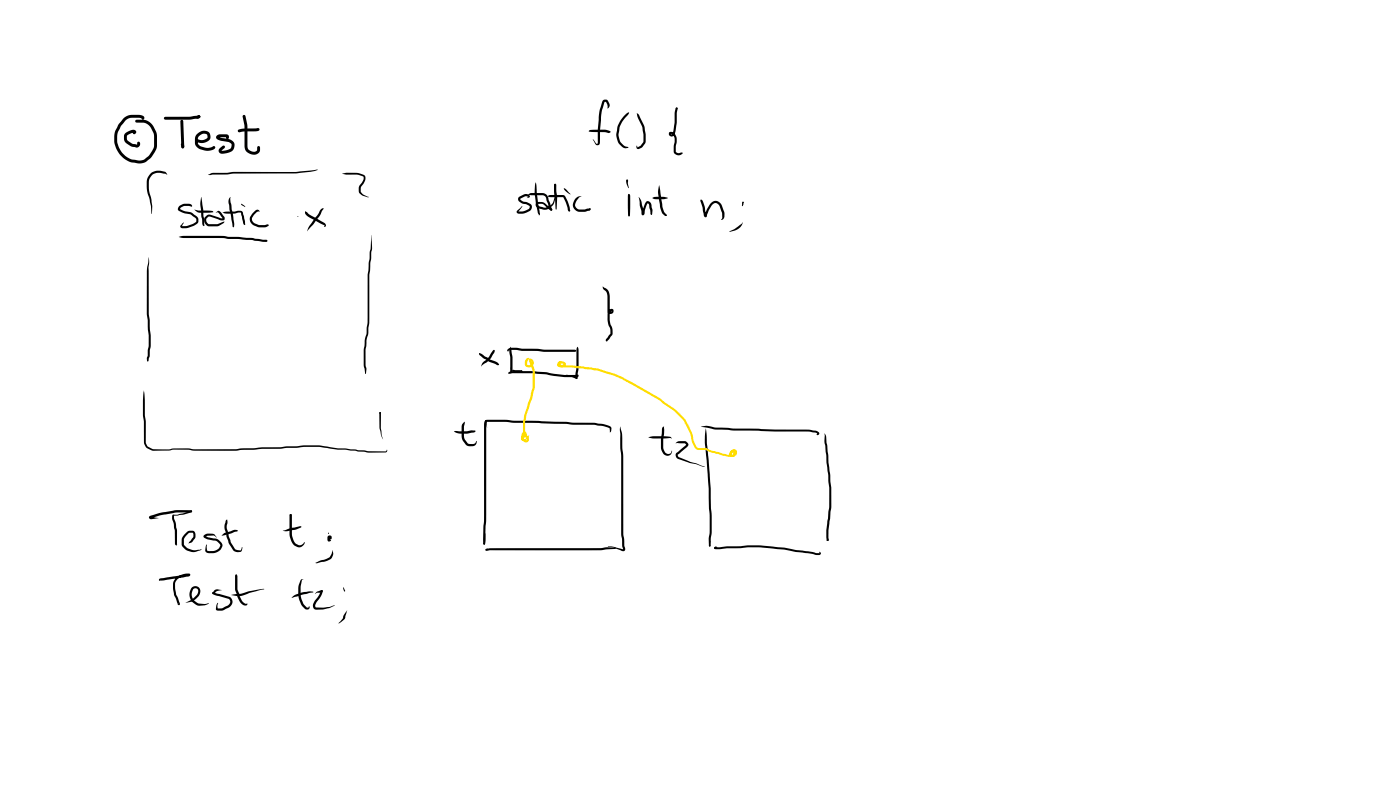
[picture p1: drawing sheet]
<svg xmlns="http://www.w3.org/2000/svg" width="337mm" height="190mm" viewBox="0 0 337 190" stroke-linecap="round" stroke-linejoin="round" font-family="sans-serif">
<g fill="#000">
<path d="M30.1 32a2.12 2.12 0 0 1 2.5-.6 .45 .45 0 0 1 0 .7 .45 .45 0 0 1-.7-.2l.2-.3v.3l-1.5 .7v1l1.4 1 .9 .2 .2-.7a.56 .56 0 0 1 .6 .3 .56 .56 0 0 1-.2 .7 1.89 1.89 0 0 1-1.9 .1l-1.1-.7a1.78 1.78 0 0 1-.4-2.5zM29.7 28.4l.8-.5 .8-.3h2.2l.9 .2a.43 .43 0 0 1 .3 .6 .43 .43 0 0 1-.6 .3l-.1-.4 .1 .2-.7-.2h-2l-.8 .3-.6 .5a5.5 5.5 0 0 0 0 8.3l1.3 .8 1.1 .2a2.8 2.8 0 0 0 2.4-.2l1-.8 1.1-1.8 .1-2.9-.1-.8-.6-1.2-.7-.8-1-.4h-1.8l-.3-.4 .3-.3h1.7a3.2 3.2 0 0 1 2.4 1.6l.8 1.7v2.9l-.2 .9-.9 1.6a3.6 3.6 0 0 1-4.3 1.6 5.9 5.9 0 0 1-3.2-9.9zM39.5 28.2l6-.1 2.1-.3-.1 .1 .3-.2 .4 .3-.5 .5-2.2 .3h-5.8l-.2-.1zM43.6 34.5a.62 .62 0 0 1 .7 .8l-.1 .2a.53 .53 0 0 1-.7-.6zM43.5 28.9l.2-.1 .4 .3 .2 6.2-.4 .4-.3-.4zM47.3 32.3a1.88 1.88 0 0 1 3.2 0 1.57 1.57 0 0 1-1.7 2l-1.5-.2-.2-.3 .3-.4 .6 .2a1.27 1.27 0 0 0 1.9-.9 1.03 1.03 0 0 0-.9-.7 1.03 1.03 0 0 0-1 .6l-.4 .7v1.1l.3 .5 .4 .3 1.3 .3 1.4-.2a.51 .51 0 0 1 .8 .1l-.5 .5a3.4 3.4 0 0 1-2.2 .2l-1.2-.4-.9-.8-.1-1.7zM47.2 28l.6-.3 .4 .3-.1 .3-.7 .2-.2-.1zM52.1 32.6l.7-.3h1.8a.6 .6 0 0 1 .5 .5 .6 .6 0 0 1-.4 .6l-.3-.1-.1-.4 .1 .1-1.8 .1v-.2l2.5 .5a1.65 1.65 0 0 1 1.3 1.8 1.65 1.65 0 0 1-1.5 1.5l-1.1 .2a.85 .85 0 0 1-1.2-.9l.5-.6 .7-.4 .3 .3-.8 .9 1.7-.3 .4-.2 .2-.4a.81 .81 0 0 0-.6-1.2l-2.1-.3a.81 .81 0 0 1-.8-1.2zM57.2 31.2a7.2 7.2 0 0 1 3.8-.3l1.1-.2 .3 .4-.1 .2-.5 .2-3.2 .1-1.1 .2-.3-.1zM58.4 27.7l.3-.1 .3 .3 .4 2 .1 5.2a1.39 1.39 0 0 0 .9 1.2 1.39 1.39 0 0 0 1.4-.2v-.7l.4-.3 .3 .3v.7a1.75 1.75 0 0 1-2.9 .6l-.7-.7a7.2 7.2 0 0 1-.1-3.2v-2.5l-.5-2.3zM141.6 31.4l.1-.1a7.8 7.8 0 0 1 3.3-.1h.9l.9 .5a1.28 1.28 0 0 1-1.4 0l-3.7-.1-.1 .1zM145 24.1a.79 .79 0 0 1 1.2 .2l.4 1.1-.5 .7-.1-.9-.3-.7h-.4a13.4 13.4 0 0 0-.8 4.4l-.3 5.3a.61 .61 0 0 1-.4 .7 .61 .61 0 0 1-.8-.4l-.5-1 .2 .1 .7 .9h.3l.2-5.7a12 12 0 0 1 1.1-4.7z"/>
<path d="M150.1 27.8a1.37 1.37 0 0 1 1.1-.8v.3a7.8 7.8 0 0 0-2.3 3.5v.6a3.2 3.2 0 0 0 .4 2.9l.8 .7 1 .4-1 .2-1.2-.9a3.8 3.8 0 0 1-.6-3.3 6 6 0 0 1 1.8-3.6zM153.1 27.2l.4 .2 .4 .9a10.4 10.4 0 0 1 1.3 5.8l-.7 1.2-.9 .5a.46 .46 0 0 1-.6-.2 .46 .46 0 0 1 .1-.6l.2 .4 .7-.4 .6-.8 .1-1.9-.3-1.8-1.1-2.2zM162.5 25.9l.2-.1 .2 .3-.2 .5zM162.5 25.9h.3l.1 .2-.2 1.1v2.2l-.3 1.8a1.51 1.51 0 0 1-.9 1.6 .62 .62 0 0 1-.7-.9 .62 .62 0 0 1 1.1-.1l.1 .1a2.82 2.82 0 0 1 .5 3.3v1.3a1.1 1.1 0 0 0 1.3 .1l.3 .1a1.23 1.23 0 0 1-2.1-.1v-1.4a2.65 2.65 0 0 0-.3-2.9l-.5-.1 .1-.2v.3h.2l.4-.9 .3-2v-2.3zM36.2 41.6a3 3 0 0 1 2.5-.6l1 .3 .5 .7-1.7-.5a2.24 2.24 0 0 0-2.7 2.2v2.1l.6 2.1 .2 1.7-.1 1.8-.5-3.2a9.4 9.4 0 0 1-.6-5.3zM43 56.9l1.1-.2h1.9a56.6 56.6 0 0 1 10.1 .2l4.5 .3 3.4 .4 .3 .3-.3 .2h-.8l-2.6-.4-4.5-.3a58 58 0 0 0-10.1-.2l-2.2-.1zM43.1 49.5a2.67 2.67 0 0 1 3.1-.2l-.2 .4-.3-.1a2.84 2.84 0 0 0-2.2 .2l-.2 .5 1.2 .5 1.5 .2 1.2 .9a1.22 1.22 0 0 1 .1 1.9l-.8 .5a4.7 4.7 0 0 1-2.7 .5 .49 .49 0 0 1-.5-.4 .49 .49 0 0 1 .4-.5l.5-.4-.5 .9 1.2-.1 1.4-.5 .9-.6v-.6l-.3-.3-1.2-.8-.9-.2a2.26 2.26 0 0 1-2.1-1zM46.7 50.3l1 .3 3.3 .1 .3 .2-1 .2h-2.4l-.5-.2zM48.4 47.3l.7 5.4 .1 1.4-.2 .2-.4-.5-.2-1.9-.3-3zM50 42l1.3-.5h3.3l1.5-.2h7.1a60.2 60.2 0 0 0 12.5-.5l.7-.1-.2 .2a10.1 10.1 0 0 1-4.1 .6l-1 .2h-15l-1.5 .2zM49.2 52.2l.6-.5 .6-.1 2.6 .8h.6l-.1 .2-1-1.6-.6 .1 .2-.2a.69 .69 0 0 1 .7-.2 .69 .69 0 0 1 .5 .6l.6 .8a.61 .61 0 0 1 0 .8 .61 .61 0 0 1-.9 0l-2.7-.9-.7 .6a1.13 1.13 0 0 0 .5 1.2h2.1l1.8-.5-.3 .3-1.3 .7-2.2 .1a1.52 1.52 0 0 1-1-2.2zM53.5 51.1l3.7-.5a1.04 1.04 0 0 1 1.1 .3l.6 2.3v.8a.67 .67 0 0 1-.5-.9l-.5-1.9-.1-.1a8.4 8.4 0 0 1-4.3 0z"/>
<path d="M55.4 47.3v1.2l.9 5.1v.9l-.2 .1-.2-.1-.8-5a2.1 2.1 0 0 1 .3-2.2zM57.9 49l.8 .3 .2 .4-.8-.4zM60.8 51.1l.5-.5a.59 .59 0 0 1 1.1 .1v.2l-.7 .1-1.1 1.3a1.17 1.17 0 0 0 .8 1.4l1 .4 1.8-.2a.24 .24 0 0 1 .3 .1 .24 .24 0 0 1-.1 .3l-.6 .3h-1.4l-1-.3a1.65 1.65 0 0 1-1.2-2.3zM73.3 50.9l.2-.1 .1 .1-.1 .2zM73.3 50.9a.7 .7 0 0 1 1 .5l3.7 2.2a.45 .45 0 0 1 .4 .5 .45 .45 0 0 1-.5 .4l.2-.2-.2-.2-4-2.2a.94 .94 0 0 1-.6-1zM73.4 50.9l.1-.1 .2 .3zM77.1 50.3l.5-.3 .2 .1-1.1 2-2.9 3.4a11 11 0 0 1 2.2-3.5zM82.3 41.7a7.8 7.8 0 0 1 5.2 .4 1.59 1.59 0 0 1-.2 2.2l-.5 .7-.1 1.1 .6 .6 1.3 .7-1.3-.4-.9-.6a2.24 2.24 0 0 1 .1-1.9l.3-.4a1.82 1.82 0 0 0 .6-1.6l-1.4-.5-2.8-.1zM89.3 56.5v.5a11 11 0 0 1-.1 4.2l-.4 4.8v11.5l-.9 6.6v3.6l.2 .9-.2 1.2-.5-2.1v-3.6l.3-2.5 .4-1.5 .3-2.6v-11.5l.5-5.4 .2-.9zM124.7 47.3a2.12 2.12 0 0 1 2.4-.5 .37 .37 0 0 1 .3 .5 .37 .37 0 0 1-.5 .2l-.3 .1 .4-.4-.6-.1-1.3 .7v.2l.6 .4 .7 .1a1.75 1.75 0 0 1 1.4 .9 1.19 1.19 0 0 1-.5 1.3 3.8 3.8 0 0 1-2.7 .6l-.4-.2v-.4l1.4-1.2-1 1.4 .1-.1a3.5 3.5 0 0 0 2.4-.6l.2-.3v-.4l-.8-.4-.8-.1a1.59 1.59 0 0 1-1.1-1zM127.1 46.6a1.94 1.94 0 0 1 1.9-.2h1.2a1.55 1.55 0 0 1 1.7 1.6l.6 1.7a.55 .55 0 0 1 0 .9l-.6-.8-.6-2.2-.3-.5-.5-.2h-3.6zM128.7 43.8l1 6.9a.81 .81 0 0 1-.1 1l-.3-.6a23.7 23.7 0 0 1-.7-6.5z"/>
<path d="M131.8 47l.1-.1a8.6 8.6 0 0 1 3.9 .1l1.1 2.6 .1 1.2a.66 .66 0 0 1-.6-.9l-1-2.5h-3l-.5-.2-.1 .2zM133.3 44.2h.3l.1 .2-.1 2.8a2.85 2.85 0 0 1-3.2 3.1l-.6-.1a.93 .93 0 0 1-.9-.5 .93 .93 0 0 1 .1-1.1h1.6l1.2 1a1.03 1.03 0 0 1 .9 1 1.37 1.37 0 0 1-1.3-.8l-1-.8h-1.1v.3l.3 .2 1 .3a2.56 2.56 0 0 0 2.7-2.6zM133.3 44.2l.2-.1 .2 .3 .3 2.9-.3 3.1-.5-4.5zM135.6 45.2l.5 .3 1 1.1a1.83 1.83 0 0 1-1.4-1zM138.4 47.7l.5-.5 .9-.1a2.81 2.81 0 0 0-1.5 1.8 1.12 1.12 0 0 0 1.1 1.4l2.1-.2a.27 .27 0 0 1 .3-.1 .27 .27 0 0 1 .2 .3l-.3 .3-.9 .3h-1.1a1.81 1.81 0 0 1-1.9-1.1 1.81 1.81 0 0 1 .6-2.1zM141.7 50.1l.3 .1-.3 .4zM150.6 43.2l.1-.1 .2 .1-.2 .2zM150.6 43.2l.1-.1 .3 .2 .1 1.9-.5-1.1zM151.1 46.6l.2 .1-.3 .2zM151 46.7l.3-.1 .2 .4-.1 4.8-.2 .2-.2-.2zM153.5 47.3l.7 1 .5 2.2 .1 .9-.4-.2 .1-.1a4.9 4.9 0 0 1 .9-2.7 .94 .94 0 0 1 1.2 1l.3 1.1-.2 1-.1 .1-.2-.2-.4-2.2-.3-.4-.7 2.2a.44 .44 0 0 1-.2 .6 .44 .44 0 0 1-.6-.2zM156.4 51.3l.3 .2-.1 .1z"/>
<path d="M156.8 47.6l.5-.3h1.3h1l.9 .3-.9 .3h-1l-1.3-.1zM158.4 44.5l.9 5.3 .4 1.2 .6 .7-.1 .2-.4-.1-.6-.6-.6-2a11 11 0 0 1-.2-4.7zM159.9 51.6l.2-.1 .1 .3-.2 .1zM160 51.5l.3 .1-.1 .3-.3-.1zM168.4 48l.3 .1-.2 .2zM168.4 48.1l.1-.1 .3 .1 .6 1.5 .4 2.1-.4 .1 .5-1.5 .6-1a1.59 1.59 0 0 1 1.6-1.1 1.59 1.59 0 0 1 1.4 1.2l.6 1.6v1.1a.52 .52 0 0 1-.1 .5 .52 .52 0 0 1-.6 .1l.2-.4v-1l-.6-1.7a1.05 1.05 0 0 0-1-.8 1.05 1.05 0 0 0-1 .7l-1 2a.47 .47 0 0 1-.6 .6 .47 .47 0 0 1-.2-.7zM175.3 55.6l1.3-.6 2-1.6a2.57 2.57 0 0 1-2.1 2l-1.1 .3zM178.5 48.5l.3 .1-.4 .9zM178.6 48.4l.2 .4-.3-.2zM35.8 61.8v10a17.8 17.8 0 0 0 .2 5.2v1.4a18.1 18.1 0 0 1 0 5.8v1.4l-.5 1.3-.2-.8 .2-.6v-1.5a17.9 17.9 0 0 0 0-5.6v-1.4a94.9 94.9 0 0 1-.1-12.6zM144.9 68.8l.6 .4a2.14 2.14 0 0 1 1.1 2.2v3.6l-.2-.1h.5l.1-.3 .1 .1-.2 .1a4.2 4.2 0 0 0-.1 3.3l.4 .9 .1 1.2-1.2 1.6a.27 .27 0 0 1-.5 0 .27 .27 0 0 1 .1-.4l1-1.2v-.9l-.2-.8a4.9 4.9 0 0 1-.5-2.9l.4-1a.59 .59 0 0 1 .7-.3 .59 .59 0 0 1 .4 .7 .59 .59 0 0 1-.7 .4h-.5l-.2-.2-.1-4.4-.3-.7-.7-.7zM34.6 93.8l.2 2.4v3.6l.3 1.5-.1 5 .5 .9 1.2 .7 3.8 .1 1.2-.3h3.4l1.5 .2h10.1l6.3-.4 4.4-.1 5.6-.4h3.7l4.5 .7h2l5.4 .7h4.1l.2-.3a.21 .21 0 0 1 .3 .2 .21 .21 0 0 1-.2 .3l-.3 .1h-4.1l-5.5-.7h-2l-4.4-.6h-3.6l-5.7 .4h-4.4l-6.3 .5h-10.1l-1.3-.3h-3.6l-1.2 .2-3.7 .1-1.5-.7-.6-1-.1-4.5a38.7 38.7 0 0 1 0-8.3z"/>
<path d="M91.2 99.1l.2-.1 .1 .1-.1 .2zM91.3 99l.2 .1-.2 .3zM115.2 84.9l.3 .1-.1 .1-.2-.1zM115.3 84.8l2.5 1.6 1.5 .5 .5 .4a.28 .28 0 0 1 0 .5 .28 .28 0 0 1-.4-.2l-1.9-.7-1.3-.8-1-.9zM118.5 84.2l.2-.2a.6 .6 0 0 1-.1 1.1l-.3 .4a4.2 4.2 0 0 1-1.9 1.9l-.7 .6a2.14 2.14 0 0 1 1.2-1.6l.6-.7zM122.1 83.9a3.2 3.2 0 0 1 2.8-.2l4.3 .1 1.6 .2h7.4v.2l.2-.2 .1 .2-.3 .3h-7.4l-7.9-.4-.7 .2v.2l-.3-.2zM122.2 89.6l.1-.1 .1 .1zM122.3 89.4l.8-.2h5l3.2 .2 4.4 .7h3l-.1 .1 .2-.3 .3 .3-.3 .4a17.2 17.2 0 0 1-5.2-.2l-2.3-.5-3.2-.2-5.8 .1-.1-.2zM122.8 88.3h.1l.3 1-.3 .2-.2-.2zM122.7 83.3l.1 .3a15.7 15.7 0 0 1 .4 4.7v1l-.3 .2-.2-.2v-3.4l-.3-1.4zM123.1 89l.3-.2 1.8 .1 .4 .3-.3 .2h-1.5l-.5-.1zM123.1 89l.3-.1 .3 .3z"/>
<path d="M125.2 89.1h.4l-.1 .2h-.3zM122.3 89.5l2.5-.2 .6-.3 .2 .2-.5 .3-2.8 .2zM136.1 90.1l2.6 .5 .1 .2-.3 .2zM138.8 83.3a1.76 1.76 0 0 1 .3 1.5v3.8l-.3 2.2-.2 .3-.3-.3v-.7a25.5 25.5 0 0 0 .3-6.3zM91.2 99.1l.2-.1 .2 .2-.1 3.6 .3 1.7 .3 1-.5-1a10.8 10.8 0 0 1-.4-4.2zM109.1 103.7l5.1-.3 .1 .2-.3 .3a7.8 7.8 0 0 1-4.7-.1zM111.5 101.5l.2-.2-.2 1.2v2.1l.3 1 .6 .9 .5 .2 1.2-.1 .4-.7a.88 .88 0 0 1-.9 1.3l-1.4-.2-1.1-1.5-.1-3 .1-.5zM116.8 100.9h5l1.7 .2 19.3 .5 3.4 .6 .6 .3 .2 .4-.1 .7-.2 .3-.2-1.1-1.6-.5-2.1-.3h-4.9l-1.8-.2-18.9-.5h-.4l-.2-.2zM116.6 101l.2-.1 .3 .3-.2 .2 .1-.1-.1 .7v23.2l-.3 5.4-.2 .2-.2-.2-.1-1 .3-4.4v-23.2zM116.7 101a.34 .34 0 0 1 .4 .2 .34 .34 0 0 1-.1 .4l.1 1.2zM116.6 101.1l.2-.1 .3 .1-.3 .1zM149.1 102.5l.5 1.8v3.3l.2 1.7v19.1l.4 3.2a.63 .63 0 0 1-.2 .8 .63 .63 0 0 1-.9-.2l-1.6-.7-1.4-.3 1.5 .2 2.2 .5-.2-.7-.3-2.8v-18.8l-.2-2z"/>
<path d="M155.9 105a14.9 14.9 0 0 1 5.4 0 .18 .18 0 0 1 .2 .2 .18 .18 0 0 1-.2 .2 .18 .18 0 0 1-.2-.2l-2 .1a6.6 6.6 0 0 1-3.2-.2zM159.3 102.6l.4-.1-.2 5.2 .4 1 .9 .4a.78 .78 0 0 0 .7-.8l.1 .1a1.18 1.18 0 0 1-1.1 1.1 1.18 1.18 0 0 1-1.3-.9l-.2-.4a16.7 16.7 0 0 1 .2-5.4zM162.4 106.4l.7-.4h1.6a.86 .86 0 0 1 .8 .7 .86 .86 0 0 1-.7 1l-1.9 1.5 .2 .5 2.8 1.3 1.6 .4 1.9 .7-3.7-.9-2.6-.9a.9 .9 0 0 1-.7-.8 .9 .9 0 0 1 .6-.9l2-1.8-.4-.3zM168.5 102.5a7.8 7.8 0 0 1 3.7 .2l14.1 .5h8.1l2.2 .4a.44 .44 0 0 1 .4 .6 .44 .44 0 0 1-.6 .3l-.1-.1 .2-.3-2.1-.4-18.2-.3-4.3-.2zM169.7 103l1.2 14.3 .2 6.5v4.1l-.3 3.2-.2 .2-.2-.2v-1.6l.2-1.6v-3.6l-.2-7-1-10.9zM198.2 104.1l.4 .8 1.2 12.2v4.8l-.6 5.5v2a.35 .35 0 0 1-.1 .6 .35 .35 0 0 1-.5-.3h.4l-.2 .1-.1-.6-.1-1.8 .7-5.6 .1-4.6-1.2-10.9zM35.9 124l2.5-.8 3.7-.6h3.5h.4l.2 .2-.2 .3-4 .1-3.4 .6-2.3 .7v-.3l1.8 .3-1.8 .2-.5-.2zM38.3 139.1l6.4-1.1 .6-.1 .1 .4a2.84 2.84 0 0 0-3.3 2l.2 2.5 .9 2a.3 .3 0 0 1 0 .5 .3 .3 0 0 1-.4-.2l.1-.1-.2 .1-.9-2.2-.2-2.6a3.4 3.4 0 0 1 4.1-2.4l.1 .2-.3 .3-1.5 .3-4.7 .7-.7 .1-.2-.2 .2 .1-.2 .1-.2-.1zM44.6 128.1l.6-.5 .8-.1a1.05 1.05 0 0 1 1 1.5l-.8 1.2-.9 .4 1.2-1.6v-.6l-.2-.4-1 .1a2.09 2.09 0 0 0-1.1 1.8v1l.9 .8 1.6 .5 1.3-.1 .4-.2v.1l-1.5 .6h-.9l-1.4-.5-.7-.8-.2-.5a2.58 2.58 0 0 1 .9-2.7zM41.5 123.7l2.4-.4 2.1-.7 .2 .2-.2 .3-1.7 .5-2.6 .3 .9 3.6v3.4l-.2 .2-.3-.4-.1-3.2-.3-1.8-.3-1zM49 128.6l.8-.4h1.4l.4 .2 .5 .7-.7-.4h-1.5l-.5 .3v-.2l1.6 .5a2.53 2.53 0 0 1 2.5 1.5 2.13 2.13 0 0 1-2.2 2.1h-1.3l-.5-.3-.2-.4 .3-1.4 .1 .1 .1 1.4 1.5 .1a1.8 1.8 0 0 0 1.7-1.4l-.2-.3a1.64 1.64 0 0 0-1.6-.9l-1.2-.2-.8-.4-.3-.3zM53.5 128.5l.4-.4 2.3-.8h.8l.2 .2-1.7 .7-2.2 .5z"/>
<path d="M54.4 124.9h.3l-.1 .1 .1 .6-.2 1.3 1 3.4 1.2 1.7 1.1 .2 .4-.8-.2 1.1-1 .1-.9-.3-1.1-1.9-.6-1.9a4.4 4.4 0 0 1-.3-2.7zM56.7 138l.2 .2-.3 .3zM56.8 138l.1 .2-.1 .1-.2-.1zM56.6 138.2l.2-.2 .3 .4v3.1l.5 1.8 .9 1.4 .7 .4 .2-.2a.43 .43 0 0 1-.2 .6 .43 .43 0 0 1-.5-.1l-1-.8-1.2-2.8zM68 127.5l2.1-.7 2.1-.4 .3 .2-1.7 .7-2 .3zM69.7 123.6h.4l.1 .2-.3 .5-.3-.5zM69.7 123.6h.4l.1 .2v4.6l.3 1.2a1.47 1.47 0 0 0 2.4 1l.1-.1a.2 .2 0 0 1 0-.3 .2 .2 0 0 1 .3 .1 .2 .2 0 0 1-.1 .3 1.56 1.56 0 0 1-1.4 .9 1.56 1.56 0 0 1-1.5-.9l-.7-2zM72.4 139.2h.5l-.3 .2a9.2 9.2 0 0 0-.3 4l.6 1.6 .8 .9a.37 .37 0 0 0 .4 .1 .37 .37 0 0 0 .2-.4 .61 .61 0 0 1-.2 .8 .61 .61 0 0 1-.8-.1l-.6-.6a6.4 6.4 0 0 1-.4-6.4zM78.9 128.8a.49 .49 0 0 1 .8 0 .49 .49 0 0 1-.4 .7l-.2-.3 .1-.3 .4 .2-.4 .2v-.3l.1 .7-.2-.1 .5 .2-.5 .3-.2-.1-.2-.3zM75.9 135.1l3.3-1.2 .5-.8 .2-1a1.96 1.96 0 0 1-1.7 2.8l-2 .4zM116.6 128.2l.1 1.6-.1 .9-.2 .1-.2-.2 .3-.8zM116.3 130.4l.3 .2-.1 .2-.3-.2z"/>
<path d="M116.7 131.9l.6-.2-.3 .4-.1-.2 .9-.2h26.6l1.5-.2 2 .1 .2 .1-.2 .2-3.5 .3h-26.7l-.8 .1-.2-.1zM170.7 129.9l.1 1.2-.2 .2-.2-.2zM171.7 131.5l8-.5h3l5.8 .6 7.8 1.3h.7v-.2a.27 .27 0 0 1 .3 .1 .27 .27 0 0 1 0 .3l-.3 .2h-.9l-7.6-1.3-5.8-.5h-2.9l-6.9 .4h-1l-.2-.2zM171.7 131.4a.45 .45 0 0 1 .8 .1l-.6 .4-.2-.2zM46.1 141.1a1.28 1.28 0 0 1 1.8 .1 1.28 1.28 0 0 1 0 1.8 3.9 3.9 0 0 1-3.3 1.8 4.8 4.8 0 0 0 3.1-2.7l-.3-.7h-.7a2.05 2.05 0 0 0 0 2.9l1.1 .7 1.4 .1 1-.2-.9 .5-1.4 .1-.6-.1-.9-.6a2.66 2.66 0 0 1-.3-3.7zM51.1 142.3l4.1 1.1a1.48 1.48 0 0 1 .7 1.5 1.48 1.48 0 0 1-1.1 1.2l-1.5 .6h-1l-.4-.3 .1-1 .3-.6 .1 .1-.1 .6 .1 .8-.1-.1 1.1-.1 1.2-.6a.97 .97 0 0 0 .5-1.6l-3.5-1-.5-.2zM51.5 141.8l.7-.2 1.1 .2-1.2 .2-.8 .7-.3-.2zM55.6 142.9a15.3 15.3 0 0 0 4.8-.9l3.1-.5-3.4 .9a5.2 5.2 0 0 1-4.5 .5zM70.4 143.3l.8-.5 1.5-.5 1.7-.2 1 .1-5.3 1.5zM76 142.3l1.3-.6 .2 .1a.75 .75 0 0 1-1.1 .6l-.7 .3zM77.1 141.9l.4-.1 .1 .4-.5 1.1-1.3 1.9 .1 .7 1.8 .1 2.8-.5-1.4 .6-1.5 .3-1.4 .1a1.06 1.06 0 0 1-1-.7 1.06 1.06 0 0 1 .3-1.2l1.2-1.6zM82.5 141.1l.5 .8-.1 .2z"/>
<path d="M83.4 146.7l-.5 1.9-1.5 1.2 1.1-1.3a2.5 2.5 0 0 1 .9-1.8z"/>
<circle cx="47.8" cy="28" r=".35"/>
<circle cx="46" cy="122.8" r=".23"/>
</g>
<g fill="#000">
<path d="M71.5 52h.3z" fill-rule="evenodd"/>
<path d="M79 128v.2z" fill-rule="evenodd"/>
<path d="M78.9 128h.2l-.1 .3z" fill-rule="evenodd"/>
</g>
<g fill="#fd0">
<path d="M127.3 86.4l.3-.1 .1 .3a6.5 6.5 0 0 1 .9 3.6 9.2 9.2 0 0 1-.5 4.6l-1.6 5.1-.1 1a6.1 6.1 0 0 0 .1 3.5l-.3 .1-.2-.4-.2 1 .5 .6h.3l-.1-.6h-.6l-.1 .4 .7-.2 .6-.8-.1 .6a1.1 1.1 0 0 1-1.6 .6 .79 .79 0 0 1 .6-1.1h.6a.84 .84 0 0 1 .6 1.2 .84 .84 0 0 1-1.3 .3l-.4-.5a1.17 1.17 0 0 1 .8-1.9l.2 .2a.48 .48 0 0 1 .2 .6 .48 .48 0 0 1-.6 .3l-.1-.4a10.1 10.1 0 0 1 0-4.7l1.5-4.3 .1-.9a8.2 8.2 0 0 0 .4-4.3 8.3 8.3 0 0 0-.8-3.5z"/>
<path d="M126.5 86.2l.5-.2 .3 .1-.2 .3-.1-.1 .1 .1-.4 .6v.6l.4 .1 .4-.1 .3-.3-.1-.4-.5-.5 .5-.2a1.09 1.09 0 0 1 .5 1.5 1.09 1.09 0 0 1-1.5 .4 1.09 1.09 0 0 1-.5-1.4z"/>
<path d="M134.2 86.9l.4-.1h.5l-.4 .2-.3 .6a.88 .88 0 0 0 1.1-.2h-.8l.5 .3 2.4 .1 6 .7 4.4 1.4 4.2 2 6.4 3.8 4.1 3a12.5 12.5 0 0 1 3.9 6.5l.2 .9 .7 1.2 .5 .3a5.3 5.3 0 0 1 3.4 .7l3.5 1h1.4l-.1 .1v-.9l.1 .1-.4 .3v.3l.6-.1 .2-.2v-.4h-.5l-.4 .7-.3-.4a.86 .86 0 0 1 .7-.9 .86 .86 0 0 1 1 .6v.4a1.18 1.18 0 0 1-1.5 .8l-.4-.4a1.24 1.24 0 0 1 .6-1.2h.4l.3 .2 .1 1.1-.2 .3h-1.6l-3.7-.9a4.7 4.7 0 0 0-3.3-.7l-.8-.5a9.4 9.4 0 0 1-1.2-3.6l-1.1-2a7 7 0 0 0-2.4-2.9l-4-3-6.5-3.7-4.1-2.1-4.3-1.3-6.1-.7h-2a.82 .82 0 0 1-1-.4 .82 .82 0 0 1 .2-1 .92 .92 0 0 1 1.4 .7v.1a1.12 1.12 0 0 1-1.1 .6 1.12 1.12 0 0 1-1-.8z"/>
</g>
</svg>
